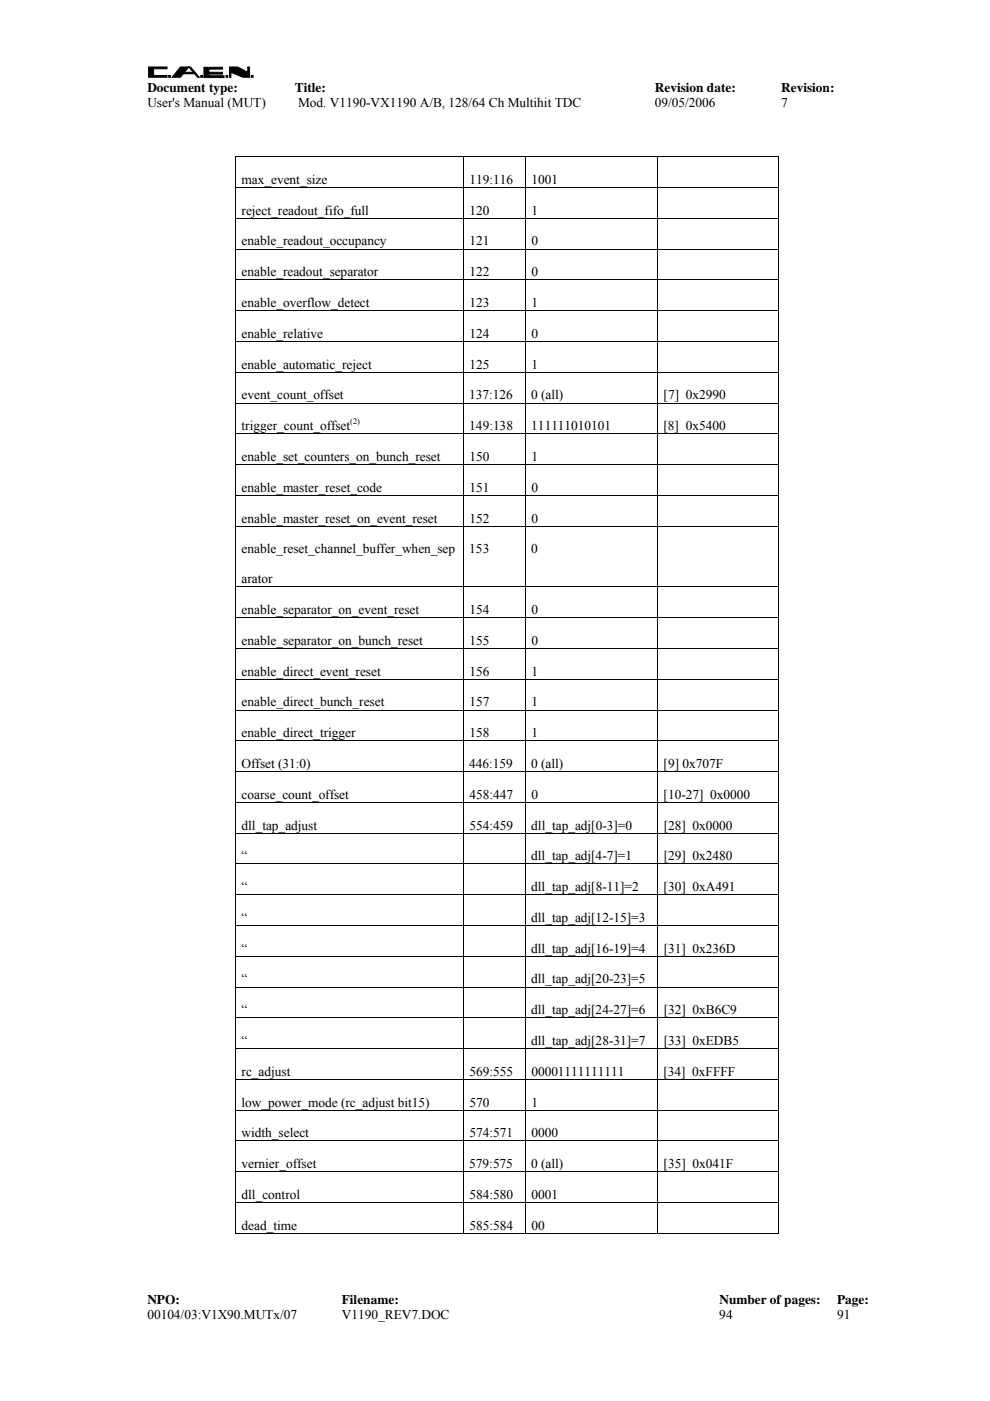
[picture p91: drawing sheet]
<svg xmlns="http://www.w3.org/2000/svg" width="210mm" height="297mm" viewBox="0 0 210 297" stroke-linecap="round" stroke-linejoin="round" font-family="sans-serif">
<defs><g id="words">
<g font-size="2.8">
<text x="31.2" y="19.6">Document type:</text>
<text x="31.2" y="22.7">User's Manual (MUT)</text>
<text x="62.5" y="19.6">Title:</text>
<text x="63.2" y="22.7">Mod. V1190-VX1190 A/B, 128/64 Ch Multihit TDC</text>
<text x="138.9" y="19.6">Revision date:</text>
<text x="138.9" y="22.7">09/05/2006</text>
<text x="165.6" y="22.7">7</text>
<text x="165.6" y="19.6">Revision:</text>
<text x="51.2" y="39">max_event_size</text>
<text x="99.5" y="39">119:116</text>
<text x="112.7" y="39">1001</text>
<text x="51.2" y="45.5">reject_readout_fifo_full</text>
<text x="99.5" y="45.5">120</text>
<text x="112.7" y="45.5">1</text>
<text x="51.2" y="52">enable_readout_occupancy</text>
<text x="99.5" y="52">121</text>
<text x="112.7" y="52">0</text>
<text x="51.2" y="58.6">enable_readout_separator</text>
<text x="99.5" y="58.6">122</text>
<text x="112.7" y="58.6">0</text>
<text x="51.2" y="65.1">enable_overflow_detect</text>
<text x="99.5" y="65.1">123</text>
<text x="112.7" y="65.1">1</text>
<text x="51.2" y="71.6">enable_relative</text>
<text x="99.5" y="71.6">124</text>
<text x="112.7" y="71.6">0</text>
<text x="51.2" y="78.2">enable_automatic_reject</text>
<text x="99.5" y="78.2">125</text>
<text x="112.7" y="78.2">1</text>
<text x="51.2" y="84.7">event_count_offset</text>
<text x="99.5" y="84.7">137:126</text>
<text x="112.6" y="84.7">0 (all)</text>
<text x="140.7" y="84.7">[7] 0x2990</text>
<text x="51.2" y="91.2">trigger_count_offset</text>
<text x="99.5" y="91.2">149:138</text>
<text x="112.6" y="91.2">111111010101</text>
<text x="140.7" y="91.2">[8] 0x5400</text>
<text x="51.2" y="97.7">enable_set_counters_on_bunch_reset</text>
<text x="99.5" y="97.7">150</text>
<text x="112.7" y="97.7">1</text>
<text x="51.2" y="104.3">enable_master_reset_code</text>
<text x="99.5" y="104.3">151</text>
<text x="112.7" y="104.3">0</text>
<text x="51.2" y="110.8">enable_master_reset_on_event_reset</text>
<text x="99.5" y="110.8">152</text>
<text x="112.7" y="110.8">0</text>
<text x="51.2" y="117.3">enable_reset_channel_buffer_when_sep</text>
<text x="99.5" y="117.3">153</text>
<text x="112.6" y="117.3">0</text>
<text x="51.2" y="123.7">arator</text>
<text x="51.2" y="130.2">enable_separator_on_event_reset</text>
<text x="99.5" y="130.2">154</text>
<text x="112.7" y="130.2">0</text>
<text x="51.2" y="136.7">enable_separator_on_bunch_reset</text>
<text x="99.5" y="136.7">155</text>
<text x="112.7" y="136.7">0</text>
<text x="51.2" y="143.3">enable_direct_event_reset</text>
<text x="99.5" y="143.3">156</text>
<text x="112.7" y="143.3">1</text>
<text x="51.2" y="149.8">enable_direct_bunch_reset</text>
<text x="99.5" y="149.8">157</text>
<text x="112.7" y="149.8">1</text>
<text x="51.2" y="156.3">enable_direct_trigger</text>
<text x="99.5" y="156.3">158</text>
<text x="112.7" y="156.3">1</text>
<text x="51.2" y="162.8">Offset (31:0)</text>
<text x="99.5" y="162.8">446:159</text>
<text x="112.6" y="162.8">0 (all)</text>
<text x="140.7" y="162.8">[9] 0x707F</text>
<text x="51.2" y="169.4">coarse_count_offset</text>
<text x="99.5" y="169.4">458:447</text>
<text x="112.7" y="169.4">0</text>
<text x="140.7" y="169.4">[10-27] 0x0000</text>
<text x="51.2" y="175.9">dll_tap_adjust</text>
<text x="99.5" y="175.9">554:459</text>
<text x="112.6" y="175.9">dll_tap_adj[0-3]=0</text>
<text x="140.7" y="175.9">[28] 0x0000</text>
<text x="51.2" y="182.4">“</text>
<text x="112.6" y="182.4">dll_tap_adj[4-7]=1</text>
<text x="140.7" y="182.4">[29] 0x2480</text>
<text x="51.2" y="188.9">“</text>
<text x="112.6" y="188.9">dll_tap_adj[8-11]=2</text>
<text x="140.7" y="188.9">[30] 0xA491</text>
<text x="51.2" y="195.5">“</text>
<text x="112.6" y="195.5">dll_tap_adj[12-15]=3</text>
<text x="51.2" y="202">“</text>
<text x="112.6" y="202">dll_tap_adj[16-19]=4</text>
<text x="140.7" y="202">[31] 0x236D</text>
<text x="51.2" y="208.5">“</text>
<text x="112.6" y="208.5">dll_tap_adj[20-23]=5</text>
<text x="51.2" y="215">“</text>
<text x="112.6" y="215">dll_tap_adj[24-27]=6</text>
<text x="140.7" y="215">[32] 0xB6C9</text>
<text x="51.2" y="221.6">“</text>
<text x="112.6" y="221.6">dll_tap_adj[28-31]=7</text>
<text x="140.7" y="221.6">[33] 0xEDB5</text>
<text x="51.2" y="228.1">rc_adjust</text>
<text x="99.5" y="228.1">569:555</text>
<text x="112.7" y="228.1">00001111111111</text>
<text x="140.7" y="228.1">[34] 0xFFFF</text>
<text x="51.2" y="234.6">low_power_mode (rc_adjust bit15)</text>
<text x="99.5" y="234.6">570</text>
<text x="112.7" y="234.6">1</text>
<text x="51.2" y="241.2">width_select</text>
<text x="99.5" y="241.2">574:571</text>
<text x="112.7" y="241.2">0000</text>
<text x="51.2" y="247.7">vernier_offset</text>
<text x="99.5" y="247.7">579:575</text>
<text x="112.6" y="247.7">0 (all)</text>
<text x="140.7" y="247.7">[35] 0x041F</text>
<text x="51.2" y="254.2">dll_control</text>
<text x="99.5" y="254.2">584:580</text>
<text x="112.7" y="254.2">0001</text>
<text x="51.2" y="260.7">dead_time</text>
<text x="99.5" y="260.7">585:584</text>
<text x="112.7" y="260.7">00</text>
<text x="31.2" y="279.7">00104/03:V1X90.MUTx/07</text>
<text x="31.2" y="276.5">NPO:</text>
<text x="72.5" y="276.5">Filename:</text>
<text x="72.5" y="279.7">V1190_REV7.DOC</text>
<text x="152.5" y="279.7">94</text>
<text x="152.5" y="276.5">Number of pages:</text>
<text x="177.5" y="276.5">Page:</text>
<text x="177.5" y="279.7">91</text>
</g>
<text font-size="1.8" x="74.3" y="90">(2)</text>
</g></defs>
<g fill="#000" stroke="#000" stroke-width=".21">
<path d="M31.5 14.2h3.9v.4h-2.8v1.4h2.8v.4h-3.9z" fill-rule="evenodd"/>
<path d="M35.8 16h.4v.4h-.4z" fill-rule="evenodd"/>
<path d="M38.2 14.2h2.2l1.8 2.2h-.3l-1.9-2.2-1.8 2.2h-1.7z" fill-rule="evenodd"/>
<path d="M38.3 15.3h2.8v.3h-2.8z" fill-rule="evenodd"/>
<path d="M42.6 16h.3v.4h-.3z" fill-rule="evenodd"/>
<path d="M43.2 14.3h4v.3h-2.9v.7h2.9v.4h-2.9v.4h3.2v.3h-4.3z" fill-rule="evenodd"/>
<path d="M47.9 16h.4v.4h-.4z" fill-rule="evenodd"/>
<path d="M48.7 14.2h1.7l2.1 1.1v-1.1h.4v2.2h-1.4l-2.5-1.1v1.1h-.3z" fill-rule="evenodd"/>
<path d="M53.3 16h.4v.4h-.4z" fill-rule="evenodd"/>
</g>
<path d="M49.9 33.2h.2v.1h-.2zM165.1 33.2h.1v.1h-.1zM165.1 261.4h.1v.2h-.1z" fill="#000"/>
<g fill="none" stroke="#000" stroke-width=".21">
<path d="M49.9 33.3h115.3M49.9 39.8h115.3M50 33.3v6.4M50 39.9v6.3M98.3 33.3v6.4M98.3 39.9v6.3M111.4 33.3v6.4M111.4 39.9v6.3M139.5 33.3v6.4M139.5 39.9v6.3M165.1 33.3v6.4M165.1 39.9v6.3"/>
<path d="M49.9 46.3h115.3M49.9 52.8h115.3M49.9 59.4h115.3M50 46.4v6.3M50 52.9v6.4M50 59.4v6.4M98.3 46.4v6.3M98.3 52.9v6.4M98.3 59.4v6.4M111.4 46.4v6.3M111.4 52.9v6.4M111.4 59.4v6.4"/>
<path d="M139.5 46.4v6.3M139.5 52.9v6.4M139.5 59.4v6.4M165.1 46.4v6.3M165.1 52.9v6.4M165.1 59.4v6.4M49.9 65.9h115.3M49.9 72.4h115.3M49.9 78.9h115.3M50 66v6.3M50 72.5v6.3M50 79v6.4"/>
<path d="M98.3 66v6.3M98.3 72.5v6.3M98.3 79v6.4M111.4 66v6.3M111.4 72.5v6.3M111.4 79v6.4M139.5 66v6.3M139.5 72.5v6.3M139.5 79v6.4M165.1 66v6.3M165.1 72.5v6.3M165.1 79v6.4"/>
<path d="M49.9 85.4h115.3M49.9 92h115.3M49.9 98.5h115.3M50 85.5v6.4M50 92.1v6.3M50 98.6v6.3M98.3 85.5v6.4M98.3 92.1v6.3M98.3 98.6v6.3M111.4 85.5v6.4M111.4 92.1v6.3M111.4 98.6v6.3"/>
<path d="M139.5 85.5v6.4M139.5 92.1v6.3M139.5 98.6v6.3M165.1 85.5v6.4M165.1 92.1v6.3M165.1 98.6v6.3M49.9 105h115.3M49.9 111.6h115.3M50 105.1v6.4M50 111.7v12.7M98.3 105.1v6.4M98.3 111.7v12.7"/>
<path d="M111.4 105.1v6.4M111.4 111.7v12.7M139.5 105.1v6.4M139.5 111.7v12.7M165.1 105.1v6.4M165.1 111.7v12.7M49.9 124.4h115.3M49.9 131h115.3M49.9 137.5h115.3M50 124.5v6.4M50 131v6.4M50 137.6v6.3"/>
<path d="M98.3 124.5v6.4M98.3 131v6.4M98.3 137.6v6.3M111.4 124.5v6.4M111.4 131v6.4M111.4 137.6v6.3M139.5 124.5v6.4M139.5 131v6.4M139.5 137.6v6.3M165.1 124.5v6.4M165.1 131v6.4M165.1 137.6v6.3"/>
<path d="M49.9 144h115.3M49.9 150.5h115.3M49.9 157.1h115.3M50 144.1v6.4M50 150.6v6.4M50 157.2v6.3M98.3 144.1v6.4M98.3 150.6v6.4M98.3 157.2v6.3M111.4 144.1v6.4M111.4 150.6v6.4M111.4 157.2v6.3"/>
<path d="M139.5 144.1v6.4M139.5 150.6v6.4M139.5 157.2v6.3M165.1 144.1v6.4M165.1 150.6v6.4M165.1 157.2v6.3M49.9 163.6h115.3M49.9 170.1h115.3M49.9 176.7h115.3M50 163.7v6.3M50 170.2v6.4M50 176.7v6.4"/>
<path d="M98.3 163.7v6.3M98.3 170.2v6.4M98.3 176.7v6.4M111.4 163.7v6.3M111.4 170.2v6.4M111.4 176.7v6.4M139.5 163.7v6.3M139.5 170.2v6.4M139.5 176.7v6.4M165.1 163.7v6.3M165.1 170.2v6.4M165.1 176.7v6.4"/>
<path d="M49.9 183.2h115.3M49.9 189.7h115.3M49.9 196.2h115.3M50 183.3v6.3M50 189.8v6.4M50 196.3v6.4M98.3 183.3v6.3M98.3 189.8v6.4M98.3 196.3v6.4M111.4 183.3v6.3M111.4 189.8v6.4M111.4 196.3v6.4"/>
<path d="M139.5 183.3v6.3M139.5 189.8v6.4M139.5 196.3v6.4M165.1 183.3v6.3M165.1 189.8v6.4M165.1 196.3v6.4M49.9 202.8h115.3M49.9 209.3h115.3M49.9 215.8h115.3M50 202.8v6.4M50 209.4v6.3M50 215.9v6.3"/>
<path d="M98.3 202.8v6.4M98.3 209.4v6.3M98.3 215.9v6.3M111.4 202.8v6.4M111.4 209.4v6.3M111.4 215.9v6.3M139.5 202.8v6.4M139.5 209.4v6.3M139.5 215.9v6.3M165.1 202.8v6.4M165.1 209.4v6.3M165.1 215.9v6.3"/>
<path d="M49.9 222.3h115.3M49.9 228.9h115.3M49.9 235.4h115.3M50 222.4v6.4M50 228.9v6.4M50 235.5v6.3M98.3 222.4v6.4M98.3 228.9v6.4M98.3 235.5v6.3M111.4 222.4v6.4M111.4 228.9v6.4M111.4 235.5v6.3"/>
<path d="M139.5 222.4v6.4M139.5 228.9v6.4M139.5 235.5v6.3M165.1 222.4v6.4M165.1 228.9v6.4M165.1 235.5v6.3M49.9 241.9h115.3M49.9 248.4h115.3M49.9 255h115.3M50 242v6.3M50 248.5v6.4M50 255.1v6.5"/>
<path d="M98.3 242v6.3M98.3 248.5v6.4M98.3 255.1v6.5M111.4 242v6.3M111.4 248.5v6.4M111.4 255.1v6.5M139.5 242v6.3M139.5 248.5v6.4M139.5 255.1v6.5M165.1 242v6.3M165.1 248.5v6.4M165.1 255.1v6.5"/>
<path d="M49.9 261.5h48.3M98.4 261.5h12.9M111.5 261.5h27.9M139.6 261.5h25.5"/>
</g>
<use href="#words"/>
</svg>
